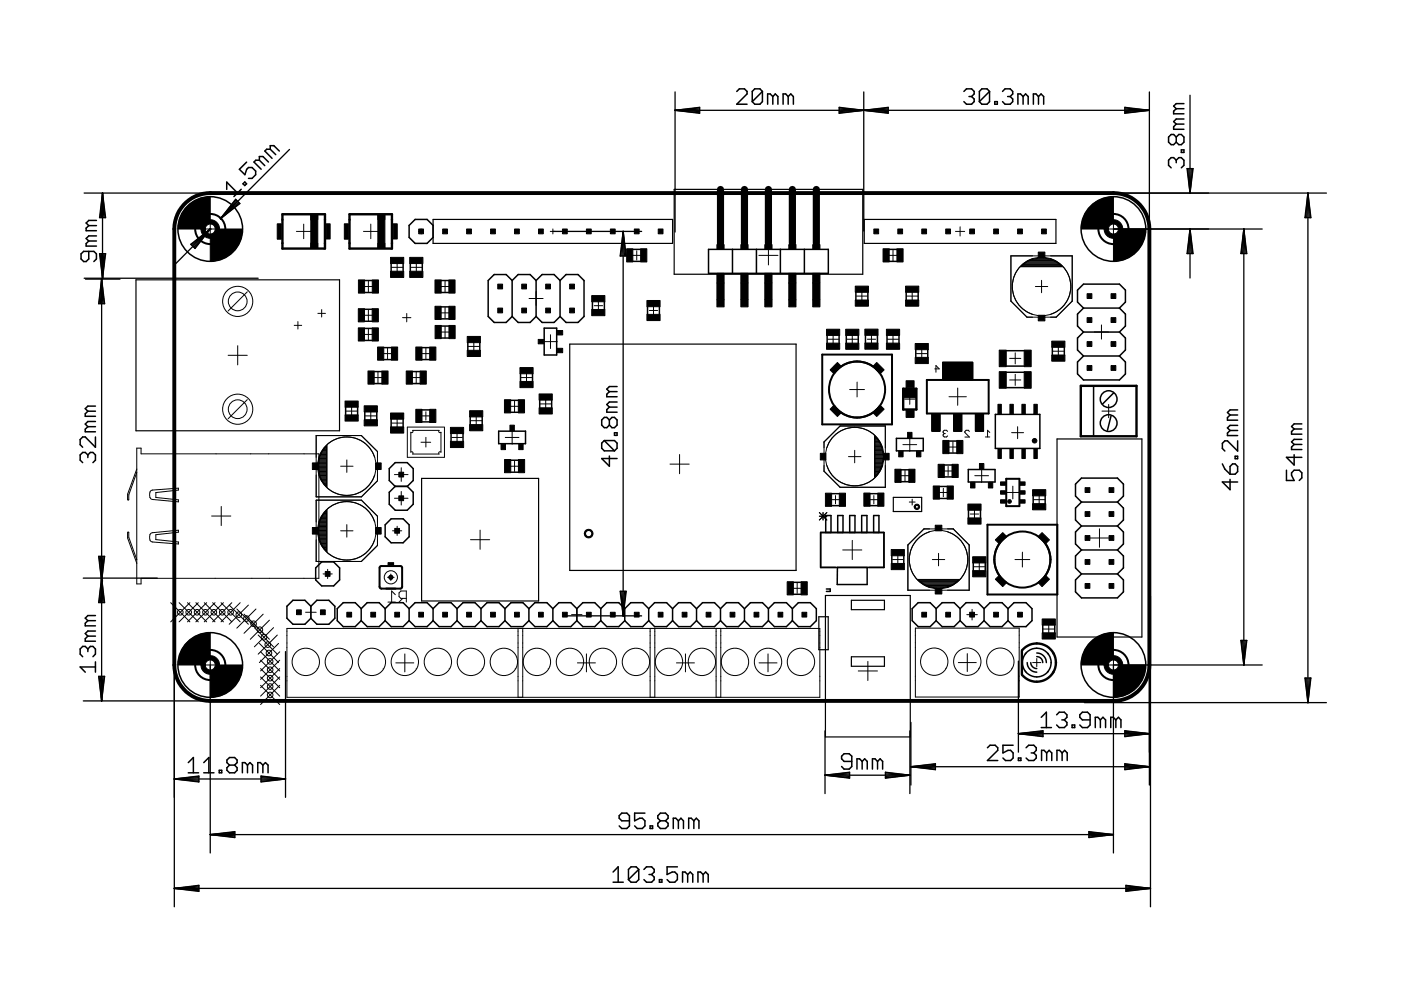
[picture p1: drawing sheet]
<svg xmlns="http://www.w3.org/2000/svg" width="297mm" height="210mm" viewBox="0 0 297 210" stroke-linecap="round" stroke-linejoin="round" font-family="sans-serif">
<g fill="none" stroke="#000" stroke-width=".21">
<path d="M42.9 48.6h3.3M44.6 46.9v3.3M62.8 49.1h3.1M64.4 47.5v3.1M77.1 49.1h3.1M78.1 59.6v2.3M78.6 47.5v3.1M83 56.7h2.4M84.2 55.5v2.4M87 56.7h2.5M88.3 55.5v2.4M88.7 49.1h1.1"/>
<path d="M89.3 48.5v1.1M94.4 59.5v2.5M116.7 49.1h1.1M117.2 48.5v1.1M134 54.1h2M135 53.2v1.9M160.9 54.1h4.1M162.9 52.1v4.1M188.2 54.1h2.3M189.3 53v2.3M202.6 49.1h1.9M203.6 48.1v1.9"/>
<path d="M214.3 54.3h13v9.5l-3.4 3.4h-6.2l-3.4-3.4zM216.3 56.6h8.9M216.5 56.5a6 6 0 0 1 8.6 0zM216.8 56.3h8.1M217 56.1h7.7M217.2 55.9h7.3M217.4 55.8h6.9M217.6 55.6h6.4M218 55.4h5.6M218.4 55.2h4.9M218.8 55.1h4.1M218.9 54.8a6.2 6.2 0 0 0-4.3 5.9 6.2 6.2 0 0 0 4.3 6"/>
<path d="M219.4 54.9h2.9M220.4 54.7h.9M220.8 59.4v2.7M222.7 54.8a6.2 6.2 0 0 1 4.3 5.9 6.2 6.2 0 0 1-4.3 6M234.4 48.6h3.3M236.1 46.9v3.3M48.4 75.3h4M50.4 73.3v4.1M52.4 61.9l-4 4M62.4 69h1.6M63.2 68.2v1.6M67.4 66.4h1.6"/>
<path d="M68.2 65.6v1.6M76.9 70.9h2.4M76.9 66.8h2.4M77 60.7h2.2M78.1 65.6v2.5M78.1 69.7v2.4M80.1 78.8v2.5M80.9 75h2.5M82.2 73.7v2.5M85.3 67.4h1.8M86.2 66.5v1.7M88.2 78.9v2.3"/>
<path d="M89.2 75h2.2M90.3 73.9v2.2M93.1 60.7h2.5M93.1 70.4h2.5M93.2 66.3h2.3M94.4 65.2v2.3M94.4 69.2v2.4M99.2 73.4h2.5M100.5 72.2v2.5M111.6 78.8v2.4M112.2 63.3h2.9M113.7 61.8v3"/>
<path d="M115.3 72.4h2.9M116.7 71v2.9M126 64.8h1.8M126.9 63.9v1.8M137.7 65.8h1.7M138.6 64.9v1.8M175.5 71.9h2.3M176.6 70.7v2.4M179.5 71.9h2.4M180.7 70.7v2.5M181.6 62.8h2.3M182.7 61.7v2.2"/>
<path d="M183.9 71.9h1.8M184.8 71v1.8M188.1 71.9h2.5M189.3 70.7v2.5M192.2 62.8h2.4M193.4 61.6v2.4M194.3 75h2.3M195.4 73.9v2.2M198.2 78.2h.9l-.7-.7v1.4M214.1 76h2.3M215.2 74.8v2.4M215.2 79.4v2.3"/>
<path d="M219.5 60.7h2.6M223.3 74.5h2.2M224.4 73.3v2.3M232 70.4h3M233.5 68.9v3M29 99.5l-1.9 5.3v1.2l.2-.1v-1l1.7-4.7M29 95h.9v1.2h37.7v26.4h-37.7v1.2h-.9zM52.4 84.7l-4 4.1M67 92.4h9.6l3.4 3.3v6.2l-3.4 3.4h-9.6zM67.4 98.8h1.8M67.5 98.9h1.7M67.5 99.1h1.7"/>
<path d="M67.5 98.6h1.7M67.5 98.4h1.7M67.5 99.3h1.7M67.5 98.3h1.7M67.5 99.5h1.7M67.5 98.1h1.7M67.6 99.6h1.6M67.6 99.8h1.6M67.6 97.9h1.6M67.6 97.7h1.6M67.6 96.9a6.2 6.2 0 0 1 5.9-4.3 6.2 6.2 0 0 1 5.9 4.3M67.6 100h1.6"/>
<path d="M67.6 97.6h1.6M67.7 97.4h1.5M67.7 97.2h1.5M67.7 97h1.5M67.8 96.9h1.4M67.8 96.7h1.4M67.9 96.5h1.3M68 96.4h1.2M68.1 96.2h1.1M68.2 96h1M68.3 95.9h.9M68.4 95.7h.8"/>
<path d="M68.5 95.5h.7M68.6 95.3h.6M68.7 95.2h.5M68.9 95h.3M69 94.8h.2M69.1 94.7h.1M69.3 94.4v8.9M72.2 98.8h2.6M73.3 87.2h2.5M73.5 97.5v2.7M74.5 85.9v2.5M77.4 88.2h2.4"/>
<path d="M78.6 87v2.4M78.9 80.1h2.5M83.1 89.7h2.2M84.2 88.6v2.2M85.1 99.2v2.9M86.4 90.6h7.8M86.4 90.6v6.4h7.8M87.1 91.7h.3l.1-.5h5.6l-.1 .4 .3 .1h.2v4.2l-.2-.1-.3 .1 .1 .4h-5.6v-.4h-.4zM87.1 80.1h2.3M89.3 93.8h2M89.4 88.2h1.8M90.3 87.3v1.8"/>
<path d="M90.3 92.7v2.1M94.2 90.6v6.3M95.8 92.8h2.2M96.9 91.6v2.3M99.7 89.2h2.5M101 88v2.4M107.1 92.8h2.9M107.9 86.1h2.4M108 98.8h2.2M108.6 91.3v2.9M109.1 84.9v2.5M109.1 97.7v2.3"/>
<path d="M110.4 80.1h2.4M114.5 85.6h2.4M115.7 84.4v2.4M142 98.4h4.1M144.1 96.4v4M174.7 93.7l3.4-3.4h9.6v13h-9.6l-3.4-3.4zM175.3 94.9a6.2 6.2 0 0 1 5.9-4.3 6.2 6.2 0 0 1 5.9 4.3M175.3 98.7a6.2 6.2 0 0 0 5.9 4.3 6.2 6.2 0 0 0 5.9-4.3M179.9 96.8h2.6M180.1 82.6h3.2M181.2 95.5v2.6M181.7 81v3.2"/>
<path d="M185.4 92.3v8.9M185.5 98.4h1.5M185.5 92.8h.2M185.5 93.8h1M185.5 94.3h1.2M185.5 96.2h1.7M185.5 100h.9M185.5 99.8h1M185.5 99.6h1M185.5 99.5h1.1M185.5 99.3h1.2M185.5 99.1h1.3"/>
<path d="M185.5 98.9h1.4M185.5 98.8h1.5M185.5 98.6h1.5M185.5 98.3h1.6M185.5 98.1h1.6M185.5 97.9h1.6M185.5 97.7h1.7M185.5 97.6h1.7M185.5 97.4h1.7M185.5 97.2h1.7M185.5 97h1.8M185.5 96.9h1.8"/>
<path d="M185.5 96.7h1.8M185.5 96.5h1.8M185.5 96.4h1.7M185.5 96h1.7M185.5 95.9h1.7M185.5 95.7h1.6M185.5 95.5h1.6M185.5 95.3h1.6M185.5 95.2h1.5M185.5 95h1.5M185.5 94.8h1.4M185.5 94.7h1.4"/>
<path d="M185.5 92.5a6.1 6.1 0 0 1 0 8.6zM185.5 94.5h1.3M185.5 94.1h1.1M185.5 94h1.1M185.5 93.6h.9M185.5 93.5h.8M185.5 93.3h.6M185.5 93.1h.5M185.5 92.9h.4M185.5 92.6h.1M191.4 94.3h3M191.8 84.6h2.2"/>
<path d="M191.9 99.8v2.2M192.9 83.5v2.2M192.9 92.8v2.9M200 99.9h2M200.2 91.9l-.2 .3v.2l.2 .2h.5l.2-.2M200.2 91.9h.2M200.9 91.5l-.2-.3h-.5l-.2 .3 .2 .4M200.9 94.8h2.3M201 98.9v1.9M201.2 84.1h3.7M202 93.7v2.2M203.1 82.3v3.6"/>
<path d="M205.5 91.5l-.2-.3h-.5l-.2 .3v.2l.9 1h-.9M208.1 99.4v2.9M208.9 92.6h.9M209.8 91.7l-.4-.5v1.4M214.1 80.6h2.3M214.5 91.7h2.5M215.8 90.5v2.5M233.6 87.2h2.9M235.1 85.7v2.9M29 118.7l-1.7-4.8v-1l-.2-.1v1.3l1.9 5.3M31.9 113.2l.4-.3 5.5-.5v.4l-4.8 .6v1l4.8 .5v.4l-5.8-.5a1.51 1.51 0 0 1-.1-1.6zM32 104l5.8-.5v.4l-4.8 .5v1.1l4.8 .5v.4l-5.5-.5a1.09 1.09 0 0 1-.3-1.9z"/>
<path d="M44.9 109.4h4M46.9 107.4v4M67 106h9.6l3.4 3.5v6.2l-3.4 3.3h-9.6zM67.4 112.5h1.8M67.5 112.6h1.7M67.5 112.8h1.7M67.5 112.3h1.7M67.5 112.1h1.7M67.5 113h1.7M67.5 112h1.7M67.5 113.2h1.7M67.5 111.8h1.7"/>
<path d="M67.6 113.3h1.6M67.6 113.5h1.6M67.6 111.6h1.6M67.6 111.4h1.6M67.6 114.4a6.2 6.2 0 0 0 5.9 4.3 6.2 6.2 0 0 0 5.9-4.3M67.6 110.7a6.2 6.2 0 0 1 5.9-4.3 6.2 6.2 0 0 1 5.9 4.3M67.6 100.7a6.2 6.2 0 0 0 5.9 4.3 6.2 6.2 0 0 0 5.9-4.3M67.6 113.7h1.6M67.6 111.3h1.6M67.6 113.9h1.6M67.6 100.1h1.6M67.7 114h1.5"/>
<path d="M67.7 111.1h1.5M67.7 100.3h1.5M67.7 110.9h1.5M67.7 114.2h1.5M67.7 110.8h1.5M67.7 100.5h1.5M67.7 100.6a6 6 0 0 1 1.5-6.1v8.6l-.9-1.1M67.7 114.4h1.5M67.7 100.6l.6 1.4M67.7 100.6h1.5M67.8 110.6h1.4M67.8 114.5h1.4"/>
<path d="M67.8 100.8h1.4M67.8 110.4h1.4M67.9 114.7h1.3M67.9 101h1.3M67.9 110.3h1.3M68 114.9h1.2M68 101.2h1.2M68 110.1h1.2M68 115.1h1.2M68 101.3h1.2M68.1 109.9h1.1M68.1 115.2h1.1"/>
<path d="M68.1 101.5h1.1M68.2 115.4h1M68.2 101.7h1M68.2 109.7h1M68.3 115.6h.9M68.3 101.9h.9M68.3 109.6h.9M68.3 115.7h.9M68.3 102h.9M68.4 109.4h.8M68.4 109.2l.8-1v8.6l-.9-1M68.4 109.2a6.1 6.1 0 0 0-.1 6.6"/>
<path d="M68.5 115.9h.7M68.5 109.2h.7M68.5 102.2h.7M68.6 116.1h.6M68.6 109.1h.6M68.6 102.4h.6M68.7 108.9h.5M68.7 116.2h.5M68.7 102.5h.5M68.9 108.7h.3M68.9 116.4h.3M68.9 102.7h.3"/>
<path d="M69 108.5h.2M69 116.6h.2M69 102.9h.2M69.1 108.4h.1M69.2 116.8h.1M69.2 103.1h.1M69.3 108.2v8.9M72.2 112.5h2.6M73.5 111.2v2.7M83.2 112.5h2M83.6 100.6h2.9M83.6 105.6h2.9"/>
<path d="M84.2 111.6v1.9M85.1 104.2v2.9M99.8 114.4h4M101.8 112.4v4.1M173.7 108.7l1.6 1.6M173.7 109.5h1.6M174.5 108.7v1.6M175.3 108.7l-1.6 1.6M176.3 105.9h1.7M177.1 105.1v1.7M178.7 116.6h4M180.7 114.6v4"/>
<path d="M184.4 105.9h1.8M185.3 105.1v1.7M185.5 101h.1M185.5 100.8h.2M185.5 100.6h.4M185.5 100.5h.5M185.5 100.3h.6M185.5 100.1h.8M189.2 118.6h2.3M190.4 117.5v2.3M190.8 100.9h2.2M192.5 115.5l3.4-3.4h6.2l3.4 3.4v9.6h-13z"/>
<path d="M192.8 106.4h1.2M193.4 105.8v1.3M197.1 112.8a6.2 6.2 0 0 0-4.3 5.8 6.2 6.2 0 0 0 4.3 5.9M197.7 118.6h2.6M199 117.3v2.7M199.1 104.4h1.8M200 103.5v1.8M200.9 112.8a6.2 6.2 0 0 1 4.3 5.8 6.2 6.2 0 0 1-4.3 5.9M205.7 109h1.8M206.6 108.1v1.8M206.7 100.9h2.9M207.6 119v2.3"/>
<path d="M213.4 104.4h2.7M214.7 103.1v2.7M215.2 118.6h3.1M216.8 117.1v3.1M219.1 105.9h2.5M220.3 104.7v2.5M231.1 114.1h4M233.1 112.1v3.9M36.2 127.8l4.1 4M38 127.8l4 4M39.8 127.8l4 4M40.3 127.8l-4.1 4"/>
<path d="M41.5 127.8l4.1 4M42 127.8l-4 4M43.3 127.8l4.1 4M43.8 127.8l-4 4M44.6 139.4v3.2M45.1 127.8l4 4M45.6 127.8l-4.1 4M46.9 127.8l4 4M47.4 127.8l-4.1 4M48.6 128.3l4.1 4.1M49.1 127.8l-4 4M50.2 129.1l4.1 4.1"/>
<path d="M50.9 127.8l-4 4M51.7 130.2l4.1 4.1M52.7 128.3l-4.1 4.1M53.1 131.5l4 4.1M53.9 133.1l4.1 4M54.3 129.1l-4.1 4.1M54.7 134.6l4.1 4.1M55 136.4l4.1 4.1M55.2 138.2l4.1 4.1M55.2 140l4.1 4M55.8 130.2l-4.1 4.1M57.1 131.5l-4 4.1"/>
<path d="M58 133.1l-4.1 4M58.8 134.6l-4.1 4.1M59.1 136.4l-4.1 4.1M59.3 138.2l-4.1 4.1M59.3 140l-4.1 4M60.8 133.2h113v14.6h-113zM64.8 129.8h2.2M65.9 128.7v2.2M68.5 121.7h1.9M69.5 120.7v2M82.2 122.4h1.4M82.3 127.7h1.5"/>
<path d="M82.9 121.7v1.4M83.8 126.1l-.8-.8v2.4M85.4 126.9l-.8 .8M85.8 138.6v3.9M86.1 126.9h-1.1l-.4-.4v-.8l.4-.4h1.1v2.4M109.8 133.2v14.6M110.8 133.2v14.6M121.2 130.3h2.2M122.3 129.2v2.2M124.3 138.6v3.9M137.8 133.2v14.6M138.8 133.2v14.6"/>
<path d="M145.3 138.6v3.9M151.8 133.2v14.6M152.8 133.2v14.6M162.8 138.6v3.9M167.9 124.7h2.2M169 123.7v2.1M194.1 133.2h22v14.6h-22zM194.6 122.9h8.9M194.7 122.9h8.6a6 6 0 0 1-8.6 0zM194.9 123.1h8.2M195.1 123.3h7.8M195.3 123.4h7.4"/>
<path d="M195.5 123.6h7M195.8 123.8h6.4M196.1 124h5.8M196.5 124.1h5M196.8 124.3h4.3M197.3 124.5h3.3M198.4 124.7h1.1M205 130.3h2.2M205.1 138.6v3.8M206.1 129.2v2.2M206.5 120.2h2.2M219.8 139.6v1.8"/>
<path d="M221.1 133.4h2.5M222.4 132.1v2.5M236.1 139.4v3.2M42.9 141h3.3M55.2 141.8l4.1 4M55.2 143.5l4.1 4.1M55.2 145.3l4.1 4.1M59.3 141.8l-4.1 4M59.3 143.5l-4.1 4.1M59.3 145.3l-4.1 4.1M67.2 141.8h.1M74.2 141.8h.1"/>
<path d="M81.2 141.8h.1M83.9 140.5h3.8M88.2 141.8h.1M95.2 141.8h.1M102.2 141.8h.1M109.2 141.8h.1M116.2 141.8h.1M122.4 140.5h3.8M123.2 141.8h.1M130.2 141.8h.1M137.2 141.8h.1M143.4 140.5h3.8"/>
<path d="M144.2 141.8h.1M151.2 141.8h.1M158.2 141.8h.1M160.9 140.5h3.8M165.2 141.8h.1M172.2 141.8h.1M182 142.3h4M184 140.2v4.1M200.5 141.7h.1M203.2 140.5h3.8M207.5 141.7h.1M214.5 141.7h.1"/>
<path d="M218.9 140.5h1.8M234.4 141h3.3"/>
<circle cx="50.4" cy="63.9" r="3.2"/>
<circle cx="50.4" cy="63.9" r="1.99"/>
<circle cx="220.8" cy="60.7" r="6.2"/>
<circle cx="50.4" cy="86.8" r="3.2"/>
<circle cx="50.4" cy="86.8" r="1.99"/>
<circle cx="73.5" cy="98.8" r="6.2"/>
<circle cx="181.2" cy="96.8" r="6.2"/>
<circle cx="73.5" cy="112.5" r="6.2"/>
<circle cx="199" cy="118.6" r="6.2"/>
<circle cx="38.2" cy="129.8" r=".59"/>
<circle cx="40" cy="129.8" r=".59"/>
<circle cx="41.8" cy="129.8" r=".59"/>
<circle cx="43.6" cy="129.8" r=".59"/>
<circle cx="45.3" cy="129.8" r=".59"/>
<circle cx="47.1" cy="129.8" r=".59"/>
<circle cx="48.9" cy="129.8" r=".59"/>
<circle cx="50.6" cy="130.3" r=".59"/>
<circle cx="52.2" cy="131.1" r=".59"/>
<circle cx="53.8" cy="132.2" r=".59"/>
<circle cx="55.1" cy="133.5" r=".59"/>
<circle cx="56" cy="135.1" r=".59"/>
<circle cx="56.8" cy="136.7" r=".59"/>
<circle cx="57" cy="138.5" r=".59"/>
<circle cx="82.9" cy="122.4" r="1.4"/>
<circle cx="57.3" cy="147.3" r=".59"/>
<circle cx="57.3" cy="140.2" r=".59"/>
<circle cx="57.3" cy="143.8" r=".59"/>
<circle cx="57.3" cy="145.6" r=".59"/>
<circle cx="57.3" cy="142" r=".59"/>
<circle cx="64.8" cy="140.3" r="2.9"/>
<circle cx="71.8" cy="140.3" r="2.9"/>
<circle cx="78.8" cy="140.3" r="2.9"/>
<circle cx="85.8" cy="140.3" r="2.9"/>
<circle cx="92.8" cy="140.3" r="2.9"/>
<circle cx="99.8" cy="140.3" r="2.9"/>
<circle cx="106.8" cy="140.3" r="2.9"/>
<circle cx="113.8" cy="140.3" r="2.9"/>
<circle cx="120.8" cy="140.3" r="2.9"/>
<circle cx="127.8" cy="140.3" r="2.9"/>
<circle cx="134.8" cy="140.3" r="2.9"/>
<circle cx="141.8" cy="140.3" r="2.9"/>
<circle cx="148.8" cy="140.3" r="2.9"/>
<circle cx="155.8" cy="140.3" r="2.9"/>
<circle cx="162.8" cy="140.3" r="2.9"/>
<circle cx="169.8" cy="140.3" r="2.9"/>
<circle cx="198.1" cy="140.3" r="2.9"/>
<circle cx="205.1" cy="140.3" r="2.9"/>
<circle cx="212.1" cy="140.3" r="2.9"/>
</g>
<g fill="none" stroke="#000" stroke-width=".42">
<path d="M174.3 75.2h14.8v14.8h-14.8zM176.9 79.1a6 6 0 0 1 9.6 0M176.9 86.1a5.9 5.9 0 0 0 9.6 0M196.5 80.6h13.1v7.1h-13.1zM209.4 111.3h14.8v14.7h-14.8zM213.3 113.9a5.9 5.9 0 0 0 0 9.5M213.3 101.5h2.8v5.8h-2.8zM220.3 113.9a5.9 5.9 0 0 1 0 9.5M80.6 120.1h4.6v4.6h-4.6z"/>
<circle cx="44.6" cy="48.6" r="3.2"/>
<circle cx="236.1" cy="48.6" r="3.2"/>
<circle cx="181.7" cy="82.6" r="5.9"/>
<circle cx="216.8" cy="118.6" r="5.9"/>
<circle cx="44.6" cy="141" r="3.2"/>
<circle cx="236.1" cy="141" r="3.2"/>
</g>
<g fill="#000" stroke="#000" stroke-width=".21">
<path d="M58.8 47.5h.8v3.2h-.8zM65.9 45.6h1.5v7h-1.5zM65.9 45.6h1.5v1h-1.5zM65.9 51.6h1.5v1h-1.5zM69.2 47.5h.8v3.2h-.8zM73 47.5h.9v3.2h-.9zM76 59.4h1.3v2.7h-1.3zM78.9 59.4h1.3v2.7h-1.3zM80.1 45.6h1.5v7h-1.5zM80.1 45.6h1.5v1h-1.5zM80.1 51.6h1.5v1h-1.5zM82.8 54.6h2.8v1.3h-2.8z"/>
<path d="M82.8 57.5h2.8v1.3h-2.8zM83.4 47.5h.8v3.2h-.8zM86.9 54.6h2.8v1.3h-2.8zM86.9 57.5h2.8v1.3h-2.8zM88.8 48.6h1v1h-1zM92.2 59.4h1.3v2.7h-1.3zM93.9 48.6h1v1h-1zM95.2 59.4h1.3v2.7h-1.3zM98.9 48.6h1v1h-1zM104 48.6h1v1h-1zM109.1 48.6h1v1h-1zM114.2 48.6h1v1h-1z"/>
<path d="M119.3 48.6h1v1h-1zM124.3 48.6h1v1h-1zM129.4 48.6h1v1h-1zM132.9 52.7h1.3v2.8h-1.3zM134.5 48.6h1v1h-1zM135.8 52.7h1.3v2.8h-1.3zM139.6 48.6h1v1h-1zM152 60h1.5v3.5h-1.5zM152 51.9h1.5v1h-1.5zM152 58h1.5v2h-1.5zM157.1 60h1.5v3.5h-1.5zM157.1 51.9h1.5v1h-1.5z"/>
<path d="M157.1 58h1.5v2h-1.5zM162.2 60h1.5v3.5h-1.5zM162.2 51.9h1.5v1h-1.5zM162.2 58h1.5v2h-1.5zM167.2 60h1.6v3.5h-1.6zM167.2 51.9h1.6v1h-1.6zM167.2 58h1.6v2h-1.6zM172.3 60h1.5v3.5h-1.5zM172.3 51.9h1.5v1h-1.5zM172.3 58h1.5v2h-1.5zM185.3 48.6h1v1h-1zM187.2 52.7h1.3v2.8h-1.3z"/>
<path d="M190.2 52.7h1.3v2.8h-1.3zM190.4 48.6h1v1h-1zM195.4 48.6h1v1h-1zM200.5 48.6h1v1h-1zM205.6 48.6h1v1h-1zM210.7 48.6h1v1h-1zM215.8 48.6h1v1h-1zM220.1 53.4h1.4v1.2h-1.4zM220.8 48.6h1v1h-1zM76 69.5h1.3v2.8h-1.3zM76 65.4h1.3v2.8h-1.3zM78 78.7h1.3v2.7h-1.3z"/>
<path d="M78.9 69.5h1.3v2.8h-1.3zM78.9 65.4h1.3v2.8h-1.3zM80.1 73.6h1.3v2.8h-1.3zM81 78.7h1.3v2.7h-1.3zM83 73.6h1.3v2.8h-1.3zM86.1 78.7h1.3v2.7h-1.3zM88.2 73.6h1.3v2.8h-1.3zM89.1 78.7h1.3v2.7h-1.3zM91.1 73.6h1.3v2.8h-1.3zM92.2 64.9h1.3v2.8h-1.3zM92.2 69h1.4v2.8h-1.4zM95.2 64.9h1.3v2.8h-1.3z"/>
<path d="M95.2 69h1.3v2.8h-1.3zM99.1 71.3h2.8v1.3h-2.8zM99.1 74.3h2.8v1.3h-2.8zM105.5 60.2h1.1v1.1h-1.1zM105.5 65.3h1.1v1h-1.1zM110.2 77.9h2.8v1.3h-2.8zM110.6 65.3h1v1h-1zM110.6 60.2h1v1.1h-1zM114.1 72h1.2v.9h-1.2zM115.7 65.3h1v1h-1zM115.7 60.2h1v1.1h-1zM118.1 73.9h1.2v.9h-1.2z"/>
<path d="M118.1 70.1h1.2v.9h-1.2zM120.8 65.3h1v1h-1zM120.8 60.2h1v1.1h-1zM125.5 65.6h2.7v1.3h-2.7zM125.5 62.7h2.7v1.3h-2.7zM137.2 63.7h2.8v1.3h-2.8zM137.2 66.7h2.8v1.3h-2.8zM152 63.5h1.5v1.6h-1.5zM157.1 63.5h1.5v1.6h-1.5zM162.2 63.5h1.5v1.6h-1.5zM167.2 63.5h1.6v1.6h-1.6zM172.3 63.5h1.5v1.6h-1.5z"/>
<path d="M175.2 69.8h2.8v1.3h-2.8zM175.2 72.7h2.8v1.4h-2.8zM177.5 76.9l.9 .8-1.6 1.5-.8-.8zM179.3 69.8h2.8v1.3h-2.8zM179.3 72.7h2.8v1.4h-2.8zM181.3 60.7h2.8v1.3h-2.8zM181.3 63.6h2.8v1.3h-2.8zM183.4 72.7h2.8v1.3h-2.8zM183.4 69.8h2.8v1.3h-2.8zM185.9 76.9l1.6 1.5-.9 .8-1.5-1.5zM187.9 69.8h2.8v1.3h-2.8zM187.9 72.7h2.8v1.4h-2.8z"/>
<path d="M192 60.7h2.8v1.3h-2.8zM192 63.6h2.8v1.3h-2.8zM194 75.8h2.8v1.3h-2.8zM194 72.8h2.8v1.3h-2.8zM199.9 76.8h6.3v3.7h-6.3zM211.9 78.8h1.4v3.5h-1.4zM211.9 74.2h1.4v3.5h-1.4zM217.1 78.8h1.5v3.5h-1.5zM217.1 74.2h1.5v3.5h-1.5zM220.1 66.8h1.4v1.2h-1.4zM223 75.3h2.8v1.3h-2.8zM223 72.3h2.8v1.3h-2.8z"/>
<path d="M230.5 62.3h1v1h-1zM230.5 67.4h1v1h-1zM230.5 72.4h1v1h-1zM230.5 77.5h1v1h-1zM235.6 62.3h1v1h-1zM235.6 67.4h1v1h-1zM235.6 72.4h1v1h-1zM235.6 77.5h1v1h-1zM66.2 98.1h1.2v1.4h-1.2zM73.2 88h2.7v1.3h-2.7zM73.2 85h2.7v1.3h-2.7zM77.2 89h2.8v1.3h-2.8z"/>
<path d="M77.2 86h2.8v1.4h-2.8zM79.6 98.1h1.2v1.4h-1.2zM82.8 90.5h2.8v1.3h-2.8zM82.8 87.6h2.8v1.3h-2.8zM88.2 86.8h1.3v2.8h-1.3zM91.1 86.8h1.3v2.8h-1.3zM95.5 90.6h2.8v1.3h-2.8zM95.5 93.6h2.8v1.3h-2.8zM99.6 87.1h2.8v1.3h-2.8zM99.6 90h2.8v1.3h-2.8zM106.2 94.1h1v1.2h-1zM107 84.8h1.3v2.7h-1.3z"/>
<path d="M107 97.4h1.3v2.8h-1.3zM108.1 90.1h1v1.2h-1zM109.9 84.8h1.3v2.7h-1.3zM109.9 97.4h1.3v2.8h-1.3zM110 94.1h.9v1.2h-.9zM110.2 80.9h2.8v1.3h-2.8zM114.3 83.5h2.8v1.3h-2.8zM114.3 86.5h2.8v1.3h-2.8zM173.9 96.1h1.2v1.4h-1.2zM176.8 85.9l1.6 1.6-.9 .8-1.5-1.5zM187.3 96.1h1.2v1.4h-1.2zM186.6 85.9l.9 .9-1.6 1.5-.8-.8z"/>
<path d="M189.7 99.5h1.4v2.8h-1.4zM190.5 95.7h1v1.2h-1zM191.5 82.5h2.7v1.8h-2.7zM192.1 80.7h1.7v1.5h-1.7zM192.1 87h1.7v1.5h-1.7zM192.4 91.7h1v1.2h-1zM192.7 99.5h1.3v2.8h-1.3zM194.3 95.7h.9v1.2h-.9zM197.6 87.7h1.7v3.7h-1.7zM198.9 98.4h1.3v2.8h-1.3zM199.9 93.4h1.3v2.8h-1.3zM201.8 98.4h1.4v2.8h-1.4z"/>
<path d="M202.2 87.7h1.7v3.7h-1.7zM202.8 93.4h1.4v2.8h-1.4zM206.8 87.7h1.7v3.7h-1.7zM207.7 98.3h.9v1.2h-.9zM211.6 95.2h.7v2h-.7zM211.6 85.7h.7v2.1h-.7zM214.1 95.2h.7v2h-.7zM214.1 85.7h.7v2.1h-.7zM216.7 95.2h.7v2h-.7zM216.7 85.7h.7v2.1h-.7zM219.2 95.2h.7v2h-.7zM219.2 85.7h.7v2.1h-.7z"/>
<path d="M66.2 111.8h1.2v1.4h-1.2zM79.6 111.8h1.2v1.4h-1.2zM82.3 119.3h1.2v.5h-1.2zM83.7 112h1v1.1h-1zM84.6 100.1h1v1h-1zM84.6 105.1h1v1.1h-1zM175 104.6h1.3v2.8h-1.3zM177.9 104.6h1.4v2.8h-1.4zM183.2 104.5h1.3v2.8h-1.3zM186.1 104.5h1.3v2.8h-1.3zM189 116.5h2.7v1.3h-2.7zM189 119.5h2.7v1.3h-2.7z"/>
<path d="M197.9 103h1.3v2.8h-1.3zM198.3 111.4h1.4v1.1h-1.4zM200.8 103h1.3v2.8h-1.3zM205.2 106.9h2.8v1.3h-2.8zM205.2 109.8h2.8v1.3h-2.8zM205.8 102.3h.9v1.2h-.9zM206.2 118h2.8v1.4h-2.8zM209.5 102.3h1v1.2h-1zM211 114.5l1.6-1.6 .8 .8-1.5 1.6zM212.1 106h1.1v.7h-1.1zM212.1 104.1h1.1v.7h-1.1zM212.1 102.2h1.1v.7h-1.1z"/>
<path d="M216.3 102.2h1v.7h-1zM216.3 104.1h1v.7h-1zM216.3 106h1v.7h-1zM218.9 103.8h2.8v1.3h-2.8zM218.9 106.8h2.8v1.3h-2.8zM220.9 112.9l1.6 1.6-.8 .8-1.6-1.6zM230.1 118.6h1v1.1h-1zM230.1 113.6h1v1h-1zM230.1 108.5h1v1h-1zM230.1 103.4h1v1h-1zM235.1 118.6h1.1v1.1h-1.1zM235.1 113.6h1.1v1h-1.1z"/>
<path d="M235.1 108.5h1.1v1h-1.1zM235.1 103.4h1.1v1h-1.1zM62.9 129.3h1v1h-1zM67.9 129.3h1.1v1h-1.1zM69 121.2h1v1h-1zM73.5 129.8h1v1h-1zM78.6 129.8h1v1h-1zM83.7 129.8h1v1h-1zM88.8 129.8h1v1h-1zM93.9 129.8h1v1h-1zM98.9 129.8h1v1h-1zM104 129.8h1v1h-1z"/>
<path d="M109.1 129.8h1v1h-1zM114.2 129.8h1v1h-1zM119.3 129.8h1v1h-1zM124.3 129.8h1v1h-1zM129.4 129.8h1v1h-1zM134.5 129.8h1v1h-1zM139.6 129.8h1v1h-1zM144.6 129.8h1v1h-1zM149.7 129.8h1v1h-1zM154.8 129.8h1v1h-1zM159.9 129.8h1v1h-1zM165 129.8h1v1h-1z"/>
<path d="M166.9 123.3h1.3v2.8h-1.3zM169.8 123.3h1.4v2.8h-1.4zM170 129.8h1v1h-1zM195.4 129.8h1v1h-1zM198.3 124.8h1.4v1.1h-1.4zM200.5 129.8h1v1h-1zM205.6 129.8h1v1h-1zM206.2 121h2.8v1.3h-2.8zM210.7 129.8h1v1h-1zM211 122.8l.9-.8 1.5 1.5-.8 .9zM215.8 129.8h1v1h-1zM221 134.2h2.8v1.3h-2.8z"/>
<path d="M221 131.2h2.8v1.3h-2.8zM220.1 123.5l1.6-1.5 .8 .8-1.6 1.6zM230.1 123.7h1v1h-1zM235.1 123.7h1.1v1h-1.1z"/>
</g>
<g fill="#000" stroke="#000" stroke-width=".21">
<path d="M43.1 47.3a1.98 1.98 0 0 1 3.1 .1 1.98 1.98 0 0 1-1 3 1.98 1.98 0 0 1-2.6-1.8h.9a1.07 1.07 0 0 1 1.6-.9 1.07 1.07 0 0 1 .1 1.7 1.07 1.07 0 0 1-1.7-.6v-.2h-.9l.2-.9z" fill-rule="evenodd"/>
<path d="M44.6 50.4a1.81 1.81 0 0 0 1.8-1.8h5a6.8 6.8 0 0 1-6.8 6.8z" fill-rule="evenodd"/>
<path d="M39.8 43.7a6.9 6.9 0 0 1 4.8-1.9v4.9a1.81 1.81 0 0 0-1.8 1.9h-5a6.7 6.7 0 0 1 2-4.9z" fill-rule="evenodd"/>
<path d="M234.5 47.3a1.98 1.98 0 0 1 3.2 .2 1.98 1.98 0 0 1-1.1 3 1.98 1.98 0 0 1-2.5-1.9h.9a1.07 1.07 0 0 1 1.5-1.1 1.07 1.07 0 0 1 .3 1.8 1.07 1.07 0 0 1-1.8-.5v-.2h-.9l.2-.9z" fill-rule="evenodd"/>
<path d="M236.1 50.4a1.81 1.81 0 0 0 1.8-1.8h5a6.8 6.8 0 0 1-6.8 6.8z" fill-rule="evenodd"/>
<path d="M231.2 43.7a6.8 6.8 0 0 1 4.9-1.9v4.9a1.84 1.84 0 0 0-1.9 1.9h-4.9a6.8 6.8 0 0 1 1.9-4.9z" fill-rule="evenodd"/>
<path d="M218.9 93.2a.5 .5 0 0 1 .8-.1 .5 .5 0 0 1-.2 .8 .5 .5 0 0 1-.6-.4l.5-.1v.1h-.5z" fill-rule="evenodd"/>
<path d="M124.1 112.6a.92 .92 0 0 1 1.4 0 .92 .92 0 0 1-.4 1.4 .92 .92 0 0 1-1.2-.9h.2a.66 .66 0 0 1 .9-.6 .66 .66 0 0 1 .3 1.1 .66 .66 0 0 1-1.1-.3l-.1-.2h-.2z" fill-rule="evenodd"/>
<path d="M194 107a.58 .58 0 0 1 .9 .2 .58 .58 0 0 1-.4 .8 .58 .58 0 0 1-.7-.5h.3a.32 .32 0 0 1 .4-.4 .32 .32 0 0 1 .1 .5 .32 .32 0 0 1-.5 0l-.3-.1z" fill-rule="evenodd"/>
<path d="M39.8 136.2a6.7 6.7 0 0 1 4.8-2v5a1.81 1.81 0 0 0-1.8 1.8h-5a6.7 6.7 0 0 1 2-4.8z" fill-rule="evenodd"/>
<path d="M82.6 122a.45 .45 0 0 1 .7 .2 .45 .45 0 0 1-.3 .6 .45 .45 0 0 1-.6-.4h.2a.25 .25 0 0 1 .3-.3 .25 .25 0 0 1 .2 .4 .25 .25 0 0 1-.4 0l-.3-.1z" fill-rule="evenodd"/>
<path d="M231.2 136.2a6.6 6.6 0 0 1 4.9-2v5a1.84 1.84 0 0 0-1.9 1.8h-4.9a6.8 6.8 0 0 1 1.9-4.8z" fill-rule="evenodd"/>
<path d="M43.1 139.7a1.98 1.98 0 0 1 3.1 .2 1.98 1.98 0 0 1-1 3 1.98 1.98 0 0 1-2.6-1.9h.9a1.07 1.07 0 0 1 1.6-.9 1.07 1.07 0 0 1 .1 1.8 1.07 1.07 0 0 1-1.7-.7v-.2h-.9l.2-.9z" fill-rule="evenodd"/>
<path d="M44.6 142.8a1.81 1.81 0 0 0 1.8-1.8h5a6.8 6.8 0 0 1-6.8 6.8z" fill-rule="evenodd"/>
<path d="M234.5 139.7a1.98 1.98 0 0 1 3.2 .2 1.98 1.98 0 0 1-1.1 3 1.98 1.98 0 0 1-2.5-1.9h.9a1.07 1.07 0 0 1 1.5-1 1.07 1.07 0 0 1 .3 1.7 1.07 1.07 0 0 1-1.8-.5v-.2h-.9l.2-.9z" fill-rule="evenodd"/>
<path d="M236.1 142.8a1.81 1.81 0 0 0 1.8-1.8h5a6.8 6.8 0 0 1-6.8 6.8z" fill-rule="evenodd"/>
<circle cx="214" cy="106.3" r=".4"/>
</g>
<g fill="none" stroke="#000" stroke-width=".32">
<path d="M156.2 19.4l.6-.6h1l.6 .6v.5l-2.2 2.2h2.2M161.6 19.4v2.1l-.5 .6h-1.1l-.5-.6M161.6 19.4l-.5-.6h-1.1l-.5 .6v2.1M161.6 19.4l-2.1 2.1M204.4 19.4l.5-.6h1.1l.5 .6v.5l-.5 .6M209.8 19.4v2.1l-.5 .6h-1.1l-.6-.6M209.8 19.4l-.5-.6h-1.1l-.6 .6v2.1M209.8 19.4l-2.2 2.1M212.6 19.4l.5-.6h1.1l.5 .6v.5l-.5 .6M51.9 38.6l.4 .4-.4 .3-.4-.3zM52.3 34.4l-1.5 1.5 1.1 1.1 .4-1.1 .4-.4h.7l.8 .8v.7l-.8 .8h-.7M55 34l1.1 1.1"/>
<path d="M55 34h-.8l-.4 .4 1.6 1.5M55 34v-.8h.8l1.1 1.2M57.3 31.6h-.8l-.3 .4 1.5 1.6M57.3 31.6l1.2 1.2M57.3 31.6v-.7h.8l1.1 1.1M163.9 20.5l-.6-.6h-.5v2.2M163.9 20.5v1.6M163.9 20.5l.5-.6 .5 .6v1.6M167.1 20.5l-.5-.6h-.6v2.2M167.1 20.5v1.6M167.1 20.5l.6-.6 .5 .6v1.6M205.4 20.5h.6"/>
<path d="M206 20.5l.5 .5v.5l-.5 .6h-1.1l-.5-.6M210.9 21.5h.6v.6h-.6zM213.6 20.5h.6M214.2 20.5l.5 .5v.5l-.5 .6h-1.1l-.5-.6M216.9 20.5l-.5-.6h-.6v2.2M216.9 20.5v1.6M216.9 20.5l.5-.6 .6 .6v1.6M220.2 20.5l-.6-.6h-.5v2.2M220.2 20.5v1.6M220.2 20.5l.5-.6 .6 .6v1.6M249.4 34l-.6-.6h-.5l-.5 .6v1.1l.5 .5M249.4 29.1l-.6-.6h-.5l-.5 .6v1l.5 .6h.5l.6-.6"/>
<path d="M249.4 34l.5-.6h.6l.5 .6v1.1l-.5 .5M249.4 29.1v1M249.4 34v.5M249.4 29.1l.5-.6h.6l.5 .6v1l-.5 .6h-.6l-.5-.6M249.4 26.3l-.6 .6v.5h2.2M249.4 23.1l-.6 .5v.5h2.2M249.4 26.3h1.6M249.4 23.1h1.6M250.5 31.8h.5v.5h-.5zM251 25.2h-1.6l-.6 .6 .6 .5M251 22h-1.6l-.6 .5 .6 .6M18.8 53.3v1.6l-.5 .6h-.6l-.5-.6v-1.1l.5-.5h2.2l.5 .5v1.1l-.5 .6"/>
<path d="M18.8 51.1l-.5 .5v.6h2.1M18.8 47.8l-.5 .6v.5h2.1M18.8 51.1h1.6M18.8 47.8h1.6M20.4 50h-1.6l-.5 .6 .5 .5M20.4 46.7h-1.6l-.5 .6 .5 .5M48.1 40.2v-1.6l2.3 2.3M51.1 40.1l-1.5 1.6M77.3 59.5h1.6M82.9 55.9v1.6M85.5 55.9v1.6M87 55.9v1.6"/>
<path d="M88 46.5h2.6l1.2 1.3v2.5l-1.2 1.3h-2.6l-1.3-1.3v-2.5zM89.5 55.9v1.6M93.5 59.5h1.7M108.6 59.5l-1.3-1.3h-2.5l-1.3 1.3v7.6l1.3 1.3h2.5l1.3-1.3M108.6 59.5l1.3-1.3h2.5l1.3 1.3M108.6 59.5v7.6M113.7 59.5l1.2-1.3h2.6l1.2 1.3M113.7 59.5v7.6M118.7 59.5l1.3-1.3h2.6l1.2 1.3v7.6l-1.2 1.3h-2.6l-1.3-1.3M118.7 59.5v7.6M134.2 52.9h1.6M134.2 55.4h1.6"/>
<path d="M150.2 52.9h25.4v5.1h-25.4zM155.3 52.9v5.1M160.4 52.9v5.1M165.5 52.9v5.1M170.5 52.9v5.1M188.5 52.9h1.7M188.5 55.4h1.7M77.3 62h1.6M77.3 72.2h1.6M77.3 69.6h1.6M77.3 68.1h1.6M77.3 65.6h1.6"/>
<path d="M79.3 78.8h1.7M81.3 76.2h1.7M81.3 73.7h1.7M87.4 78.8h1.7M89.5 76.2h1.6M89.5 73.7h1.6M93.5 62h1.7M93.5 69.1h1.7M93.5 71.7h1.7M93.5 67.6h1.7M93.5 65.1h1.7M99.2 72.6v1.7"/>
<path d="M101.7 72.6v1.7M108.6 67.1l1.3 1.3h2.5l1.3-1.3M110.4 79.2v1.7M112.9 79.2v1.7M113.7 67.1l1.2 1.3h2.6l1.2-1.3M115.4 69.6h2.6v5.7h-2.6zM125.6 64v1.6M128.1 64v1.6M137.3 65v1.7M139.8 65v1.7M175.4 71.1v1.6M177.9 71.1v1.6"/>
<path d="M179.4 71.1v1.6M181.5 62v1.6M182 71.1v1.6M183.5 71.1v1.6M184 62v1.6M186 71.1v1.6M188.1 71.1v1.6M190.6 71.1v1.6M192.1 62v1.6M194.2 74.1v1.7M194.7 62v1.6M196.7 74.1v1.7"/>
<path d="M213.3 78.9h3.8M213.3 77.6h3.9M213.3 74.4h3.9M223.1 73.6v1.7M225.7 73.6v1.7M229.7 65.3l-1.2-1.2v-2.6l1.2-1.3h7.6l1.3 1.3v2.6l-1.3 1.2M229.7 65.3l-1.2 1.3v2.5l1.2 1.3M229.7 70.4l-1.2 1.3v2.5l1.2 1.3M229.7 75.5l-1.2 1.3v2.5l1.2 1.3h7.6l1.3-1.3v-2.5l-1.3-1.3M229.7 65.3h7.6M229.7 70.4h7.6M229.7 75.5h7.6"/>
<path d="M237.3 65.3l1.3 1.3v2.5l-1.3 1.3M237.3 70.4l1.3 1.3v2.5l-1.3 1.3M18.6 96.5l.6-.6h.5l.5 .6v1.1l-.5 .5M18.6 96.5l-.5-.6h-.6l-.5 .6v1.1l.5 .5M18.6 96.5v.5M18.6 87.2l-.5 .5v.6h2.1M18.6 90.5l-.5 .5v.5h2.1M18.6 90.5h1.6M18.6 87.2h1.6M20.2 92.6v2.2l-2.1-2.2h-.6l-.5 .6v1.1l.5 .5M20.2 89.4h-1.6l-.5 .5 .5 .6M20.2 86.1h-1.6l-.5 .5 .5 .6"/>
<path d="M73.3 86.3v1.7M75.8 86.3v1.7M77.3 87.4v1.6M79.3 81.3h1.7M79.9 87.4v1.6M82.5 99.4l1.3-1.3h2.5l1.3 1.3v2.5l-1.3 1.2h-2.5l-1.3-1.2zM82.9 88.9v1.6M85.5 88.9v1.6M87.4 81.3h1.7M89.5 89.5h1.6M89.5 86.9h1.6M95.6 91.9v1.7"/>
<path d="M98.2 91.9v1.7M99.7 88.4v1.6M102.2 88.4v1.6M105.7 91.4h5.7v2.7h-5.7zM108.3 87.4h1.6M108.3 84.9h1.6M108.3 97.6h1.6M114.4 84.8v1.6M117 84.8v1.6M128.1 93.4l-.5 .6v1l.5 .6h2.2M128.1 93.4h2.2l.5 .6v1l-.5 .6M128.1 93.4l2.2 2.2"/>
<path d="M129.2 86.3l-.5 .5v.6h2.1M129.2 96.7v2.1l-1.6-1.6h3.2M129.2 89v1.1M129.2 89l-.5-.5h-.6l-.5 .5v1.1l.5 .6h.6l.5-.6M129.2 89l.6-.5h.5l.5 .5v1.1l-.5 .6h-.5l-.6-.6M129.2 83l-.5 .6v.5h2.1M129.2 86.3h1.6M129.2 83h1.6M130.3 91.8h.5v.5h-.5zM130.8 85.2h-1.6l-.5 .6 .5 .5M130.8 82h-1.6l-.5 .5 .5 .5M190.1 92.9h5.6v2.7h-5.6z"/>
<path d="M191.1 99.6h1.6M200.2 98.6h1.6M201.2 96.1h1.7M201.2 93.5h1.7M205.3 99.5h5.7v2.7h-5.7zM211 87.9h9.5v7.2h-9.5zM213.3 82.2h3.8M231.9 82v10.3M235.6 88.2l-.8 3M236.1 83.4l-2.3 2.2M259.2 98.4l.5 1.1 1.1 1M260.8 91.3l-.6 .5v.6h2.2"/>
<path d="M260.8 88l-.6 .5v.6h2.2M260.8 91.3h1.6M260.8 88h1.6M261.3 98.4h.6l.5 .5v1.1l-.5 .5h-1.1v-1.6zM261.9 96.7h.5v.6h-.5zM262.4 86.9h-1.6l-.6 .6 .6 .5M262.4 93.5v2.1l-2.2-2.1h-.5l-.5 .5v1.1l.5 .5M262.4 90.2h-1.6l-.6 .5 .6 .6M272.8 99.7v2.2h1.6l-.6-1.1v-.6l.6-.5h1.1l.5 .5v1.1l-.5 .6M274.4 91l-.6 .5v.6h2.2M274.4 94.2l-.6 .6v.5h2.2M274.4 96.4v2.2l-1.6-1.6h3.2"/>
<path d="M274.4 94.2h1.6M274.4 91h1.6M276 93.2h-1.6l-.6 .5 .6 .5M276 89.9h-1.6l-.6 .5 .6 .6M68.2 119.1h2.5l1.3 1.3v2.6l-1.3 1.2h-2.5l-1.3-1.2v-2.6zM81.7 111.3l1.2-1.3h2.6l1.2 1.3v2.5l-1.2 1.3h-2.6l-1.2-1.3zM83.8 103.1h2.5l1.3 1.3v2.5l-1.3 1.3h-2.5l-1.3-1.3v-2.5zM108.3 100.1h1.6M174 112.9h13.4v7.4h-13.4zM175.1 112.9v-3.6h1.1v3.6M176.3 107.2h1.7M176.3 104.7h1.7"/>
<path d="M177.6 112.9v-3.6h1.1v3.6M180.1 112.9v-3.6h1.2v3.6M182.7 112.9v-3.6h1.1v3.6M184.4 107.2h1.7M184.4 104.7h1.7M185.2 112.9v-3.6h1.2v3.6M189.1 117.8v1.7M191.1 102.1h1.6M191.6 117.8v1.7M199.2 105.7h1.6M199.2 103.1h1.6M200.2 101.1h1.6"/>
<path d="M205.3 108.2v1.6M206.4 119.4v1.6M207.9 108.2v1.6M208.9 119.4v1.6M219.1 105.1v1.7M221.6 105.1v1.7M229.3 116.6l-1.3 1.3v2.5l1.3 1.3M229.3 111.5l-1.3 1.3v2.5l1.3 1.3M229.3 106.4l-1.3 1.3v2.6l1.3 1.2M229.3 106.4l-1.3-1.2v-2.6l1.3-1.2h7.6l1.3 1.2v2.6l-1.3 1.2M229.3 116.6h7.6M229.3 111.5h7.6"/>
<path d="M229.3 106.4h7.6M236.9 106.4l1.3 1.3v2.6l-1.3 1.2M236.9 111.5l1.3 1.3v2.5l-1.3 1.3M236.9 116.6l1.3 1.3v2.5l-1.3 1.3M260.8 101.6v2.2l-1.6-1.6h3.2M18.6 137.6l.6-.5h.5l.5 .5v1.1l-.5 .5M18.6 137.6l-.5-.5h-.6l-.5 .5v1.1l.5 .5M18.6 137.6v.6M18.6 134.9l-.5 .5v.6h2.1M18.6 131.6l-.5 .5v.6h2.1M18.6 134.9h1.6M18.6 131.6h1.6"/>
<path d="M20.2 133.8h-1.6l-.5 .5 .5 .6M20.2 130.5h-1.6l-.5 .6 .5 .5M65.9 128.5l-1.3-1.2h-2.5l-1.3 1.2v2.6l1.3 1.3h2.5l1.3-1.3M65.9 128.5l1.3-1.2h2.5l1.3 1.2v2.6l-1.3 1.3h-2.5l-1.3-1.3M65.9 128.5v2.6M76.6 129.1l-1.3-1.3h-2.5l-1.3 1.3v2.5l1.3 1.3h2.5l1.3-1.3M76.6 129.1l1.3-1.3h2.5l1.3 1.3M76.6 131.6l1.3 1.3h2.5l1.3-1.3M76.6 129.1v2.5M81.7 129.1l1.2-1.3h2.6l1.2 1.3M81.7 131.6l1.2 1.3h2.6l1.2-1.3M81.7 129.1v2.5"/>
<path d="M86.7 129.1l1.3-1.3h2.6l1.2 1.3M86.7 131.6l1.3 1.3h2.6l1.2-1.3M86.7 129.1v2.5M91.8 129.1l1.3-1.3h2.5l1.3 1.3M91.8 131.6l1.3 1.3h2.5l1.3-1.3M91.8 129.1v2.5M96.9 129.1l1.3-1.3h2.5l1.3 1.3M96.9 131.6l1.3 1.3h2.5l1.3-1.3M96.9 129.1v2.5M102 129.1l1.3-1.3h2.5l1.3 1.3M102 131.6l1.3 1.3h2.5l1.3-1.3M102 129.1v2.5"/>
<path d="M107.1 129.1l1.2-1.3h2.6l1.2 1.3M107.1 131.6l1.2 1.3h2.6l1.2-1.3M107.1 129.1v2.5M112.1 129.1l1.3-1.3h2.6l1.2 1.3M112.1 131.6l1.3 1.3h2.6l1.2-1.3M112.1 129.1v2.5M117.2 129.1l1.3-1.3h2.5l1.3 1.3M117.2 131.6l1.3 1.3h2.5l1.3-1.3M117.2 129.1v2.5M122.3 129.1l1.3-1.3h2.5l1.3 1.3M122.3 131.6l1.3 1.3h2.5l1.3-1.3M122.3 129.1v2.5"/>
<path d="M127.4 129.1l1.3-1.3h2.5l1.3 1.3M127.4 131.6l1.3 1.3h2.5l1.3-1.3M127.4 129.1v2.5M132.5 129.1l1.2-1.3h2.6l1.2 1.3M132.5 131.6l1.2 1.3h2.6l1.2-1.3M132.5 129.1v2.5M137.5 129.1l1.3-1.3h2.5l1.3 1.3M137.5 131.6l1.3 1.3h2.5l1.3-1.3M137.5 129.1v2.5M142.6 129.1l1.3-1.3h2.5l1.3 1.3M142.6 131.6l1.3 1.3h2.5l1.3-1.3M142.6 129.1v2.5"/>
<path d="M147.7 129.1l1.2-1.3h2.6l1.3 1.3M147.7 131.6l1.2 1.3h2.6l1.3-1.3M147.7 129.1v2.5M152.8 129.1l1.2-1.3h2.6l1.2 1.3M152.8 131.6l1.2 1.3h2.6l1.2-1.3M152.8 129.1v2.5M157.8 129.1l1.3-1.3h2.5l1.3 1.3M157.8 131.6l1.3 1.3h2.5l1.3-1.3M157.8 129.1v2.5M162.9 129.1l1.3-1.3h2.5l1.3 1.3M162.9 131.6l1.3 1.3h2.5l1.3-1.3M162.9 129.1v2.5"/>
<path d="M168 129.1l1.3-1.3h2.5l1.3 1.3v2.5l-1.3 1.3h-2.5l-1.3-1.3M168 129.1v2.5M168.2 123.5h1.6M168.2 126h1.6M175.2 124.9h.8v.5h-.8M177.5 120.3v3.6h6.4v-3.6M198.5 129.1l-1.3-1.3h-2.5l-1.3 1.3v2.5l1.3 1.3h2.5l1.3-1.3M198.5 129.1l1.2-1.3h2.6l1.3 1.3M198.5 129.1v2.5M198.5 131.6l1.2 1.3h2.6l1.3-1.3M203.6 129.1l1.2-1.3h2.6l1.2 1.3M203.6 129.1v2.5"/>
<path d="M203.6 131.6l1.2 1.3h2.6l1.2-1.3M208.6 129.1l1.3-1.3h2.5l1.3 1.3M208.6 131.6l1.3 1.3h2.5l1.3-1.3M208.6 129.1v2.5M213.7 129.1l1.3-1.3h2.5l1.3 1.3v2.5l-1.3 1.3h-2.5l-1.3-1.3M213.7 129.1v2.5M217.5 138.5a3.1 3.1 0 0 0 0 3.9M219.8 139.2l.8 .3 .4 .4 .1 .6M219.8 138.5a2.02 2.02 0 0 1 2 2M221.1 132.5v1.7M222.2 138.5a3.1 3.1 0 0 1-.1 4M222.2 138.7a3 3 0 0 0-4.9 0"/>
<path d="M223.6 132.5v1.7M229.3 121.7l-1.3 1.3v2.5l1.3 1.3h7.6l1.3-1.3v-2.5l-1.3-1.3M229.3 121.7h7.6M20.2 141.4h-3.2l1.1 1.1M20.2 140.3v2.2M209.4 158.5l.5-.5h1.1l.5 .5v.6l-2.1 2.1h2.1M214.8 158h-2.2v1.6l1.1-.5h.6l.5 .5v1.1l-.5 .5h-1.1l-.6-.5M217.4 142.3a3 3 0 0 0 4.8 0M217.6 158.5l.5-.5h1.1l.5 .5v.6l-.5 .5M217.8 140.5a2.02 2.02 0 0 0 2 2M218.5 140.5l.3 .8 .5 .3 .5 .2M218.6 159.6h.6"/>
<path d="M219.2 159.6l.5 .6v.5l-.5 .5h-1.1l-.5-.5M220.8 152.1l1-1.1v3.3M220.8 154.3h2.1M221.9 159.6l-.5-.5h-.6v2.1M221.9 159.6v1.6M221.9 159.6l.5-.5 .6 .5v1.6M224 151.6l.6-.6h1.1l.5 .6v.5l-.5 .5M225.1 152.6h.6M225.2 159.6l-.6-.5h-.5v2.1M225.2 159.6v1.6M225.2 159.6l.5-.5 .6 .5v1.6M225.7 152.6l.5 .6v.5l-.5 .6h-1.1l-.6-.6"/>
<path d="M227.3 153.7h.6v.6h-.6zM231.1 152.6h-1.6l-.6-.5v-.5l.6-.6h1.1l.5 .6v2.1l-.5 .6h-1.1l-.6-.6M233.3 152.6l-.5-.5h-.6v2.2M233.3 152.6v1.7M233.3 152.6l.5-.5 .6 .5v1.7M236.6 152.6l-.6-.5h-.5v2.2M236.6 152.6v1.7M236.6 152.6l.5-.5 .6 .5v1.7M39.9 161.7l1.1-1.1v3.3M39.9 163.9h2.2M43.2 163.9h2.2M43.2 161.7l1.1-1.1v3.3"/>
<path d="M46.5 163.3h.5v.6h-.5zM48.7 162.2l-.6 .6v.5l.6 .6h1l.6-.6v-.5l-.6-.6M48.7 162.2l-.6-.5v-.6l.6-.5h1l.6 .5v.6l-.6 .5M48.7 162.2h1M52.5 162.2l-.6-.5h-.5v2.2M52.5 162.2v1.7M52.5 162.2l.5-.5 .6 .5v1.7M55.7 162.2l-.5-.5h-.5v2.2M55.7 162.2v1.7M55.7 162.2l.6-.5 .5 .5v1.7M133.5 174h-1.7l-.5-.5v-.5l.5-.6h1.1l.6 .6v2.1l-.6 .6h-1.1l-.5-.6M136.7 172.4h-2.1v1.6l1-.5h.6l.5 .5v1.1l-.5 .6h-1.1l-.5-.6"/>
<path d="M137.8 175.1h.6v.6h-.6zM140 174l-.5 .6v.5l.5 .6h1.1l.5-.6v-.5l-.5-.6M140 174l-.5-.5v-.5l.5-.6h1.1l.5 .6v.5l-.5 .5M140 174h1.1M143.8 174l-.5-.5h-.6v2.2M143.8 174v1.7M143.8 174l.6-.5 .5 .5v1.7M147.1 174l-.5-.5h-.6v2.2M147.1 174v1.7M147.1 174l.5-.5 .6 .5v1.7M180.6 161.4h-1.6l-.6-.5v-.6l.6-.5h1l.6 .5v2.2l-.6 .6h-1l-.6-.6M182.8 161.4l.5-.5 .6 .5v1.7"/>
<path d="M182.8 161.4l-.6-.5h-.5v2.2M182.8 161.4v1.7M186.1 161.4v1.7M186.1 161.4l-.6-.5h-.5v2.2M186.1 161.4l.5-.5 .5 .5v1.7M215.9 160.7h.6v.5h-.6zM130 184.9l1.1-1.1v3.2M130 187h2.1M135.4 184.3v2.2l-.5 .5h-1.1l-.6-.5M135.4 184.3l-.5-.5h-1.1l-.6 .5v2.2M135.4 184.3l-2.2 2.2M136.5 184.3l.6-.5h1.1l.5 .5v.6l-.5 .5"/>
<path d="M137.6 185.4h.6M138.2 185.4l.5 .6v.5l-.5 .5h-1.1l-.6-.5M139.8 186.5h.5v.5h-.5zM143.6 183.8h-2.2v1.6l1.1-.5h.6l.5 .5v1.1l-.5 .5h-1.1l-.6-.5M145.8 185.4l-.6-.5h-.5v2.1M145.8 185.4v1.6M145.8 185.4l.5-.5 .6 .5v1.6M149.1 185.4l-.6-.5h-.5v2.1M149.1 185.4v1.6M149.1 185.4l.5-.5 .6 .5v1.6"/>
<circle cx="44.6" cy="48.6" r="6.9"/>
<circle cx="236.1" cy="48.6" r="6.9"/>
<circle cx="235.1" cy="89.7" r="1.78"/>
<circle cx="235.1" cy="84.6" r="1.78"/>
<circle cx="44.6" cy="141" r="6.9"/>
<circle cx="236.1" cy="141" r="6.9"/>
</g>
<path d="M59.9 45.4h9v7.3h-9zM74.1 45.4h9v7.3h-9zM191.5 82.4h2.8v4.4h-2.8zM229.2 81.8h11.8v10.7h-11.8zM216.7 137.9v5.1M216.7 137.9a4.1 4.1 0 0 1 5.5-.7 4.1 4.1 0 0 1 1.1 5.4M223.4 142.5a4.1 4.1 0 0 1-6.7 .6" fill="none" stroke="#000" stroke-width=".51"/>
<path d="M28.8 59.3h43.2v32h-43.2zM91.8 46.5h50.8v5.1h-50.8zM142.9 40.2h40v17.9h-40zM183.2 46.5h40.7v5.1h-40.7zM120.8 73h48v47.9h-48zM224.1 93.1h18v42h-18zM89.4 101.4h24.8v26h-24.8zM189.4 105.5h6v3h-6zM173.6 130.8h2v7h-2zM175 126.3h18v30h-18zM180.5 127.3h7v2h-7zM180.5 139.3h7v2h-7z" fill="none" stroke="#000" stroke-width=".25"/>
<path d="M152.8 40.2v11.4M157.8 40.2v11.4M162.9 40.2v11.4M168 40.2v11.4M173.1 40.2v11.4" fill="none" stroke="#000" stroke-width="1.5"/>
<path d="M38.9 43.5a7.6 7.6 0 0 1 5.7-2.6h191.5a7.6 7.6 0 0 1 7.6 7.7v92.4a7.6 7.6 0 0 1-7.6 7.6h-191.5a7.6 7.6 0 0 1-7.6-7.6v-92.4a7.7 7.7 0 0 1 1.9-5.1z" fill="none" stroke="#000" stroke-width=".83"/>
<g fill="none" stroke="#000" stroke-width=".28">
<path d="M143.1 19.5v29.7M183.1 19.5v29.5M243.7 19.5v29.1M61.4 31.7l-14.7 14.7M143.1 23.4h100.6M143.1 23.4l5.2-.6v1.2zM143.1 23.4l5.2 .2M143.1 23.4l5.2 .5M148.3 23.1l-5.2 .3M148.3 22.9l-5.2 .5M177.9 22.8l10.4 1.2v-1.2l-10.4 1.2zM177.9 23.1l10.4 .5"/>
<path d="M177.9 22.9l5.2 .5M183.1 23.4h.1M183.1 23.4l-5.2 .5M183.1 23.4l5.2 .5M188.3 23.1l-10.4 .5M188.3 22.9l-5.2 .5M238.5 22.8l5.2 .6-5.2 .6zM238.5 23.1l5.2 .3M238.5 22.9l5.2 .5M243.7 23.4l-5.2 .2M243.7 23.4l-5.2 .5M251.7 35.8h1.3l-.7 5.1z"/>
<path d="M251.8 35.8l.5 5.1M252.1 35.8l.2 5.1M252.3 20.2v20.7M252.6 35.8l-.3 5.1M252.8 35.8l-.5 5.1M17.8 40.9h26.8M17.8 59h36.9M18.1 59.2h7.3M21.1 53.8h1.3l-.7 5.2zM21.2 53.8l.5 5.2M21.5 53.8l.2 5.2M21.5 59.2v89.4"/>
<path d="M21.5 59.2l.7 5.2h-1.3zM21.5 59.2l-.2 5.2M21.5 59.2l.3 5.2M21.5 59.2l-.5 5.2M21.5 59.2l.6 5.2M21.7 40.9v18.1M21.7 40.9l.7 5.2h-1.3zM21.7 40.9l-.2 5.2M21.7 40.9l.3 5.2M21.7 40.9l-.5 5.2M21.7 40.9l.6 5.2M22 53.8l-.3 5.2"/>
<path d="M22.3 53.8l-.6 5.2M40.4 51.8l4.2-3.2-3.2 4.1zM44.6 48.6h.1M44.6 48.6l-7.4 7.3M44.6 48.6l-3.9 3.4M44.6 48.6l-3.5 3.8M44.6 48.6l-4.1 3.3M44.6 48.6l-3.3 4M46.7 46.4h.1M50 42.2l.9 1-4.2 3.2zM50 42.3l-3.3 4.1M50.2 42.5l-3.5 3.9"/>
<path d="M50.6 42.9l-3.9 3.5M50.8 43.1l-4.1 3.3M117.2 49.1h18.8M132.1 49.1v81.5M132.1 49.1l.7 5.2h-1.3zM132.1 49.1l-.2 5.2M132.1 49.1l.3 5.2M132.1 49.1l-.5 5.2M132.1 49.1l.6 5.2M236.1 40.9h45.1M236.1 48.6h31.5M252.3 48.6l.7 5.2h-1.3z"/>
<path d="M252.3 48.6v10.3M252.3 48.6l-.2 5.2M252.3 48.6l.3 5.2M252.3 48.6l-.5 5.2M252.3 48.6l.5 5.2M263.7 48.6v92.4M263.7 48.6l.7 5.2h-1.3zM263.7 48.6l-.2 5.2M263.7 48.6l.3 5.2M263.7 48.6l-.5 5.2M263.7 48.6l.5 5.2M277.3 40.9l.6 5.2h-1.2z"/>
<path d="M277.3 40.9v108.1M277.3 40.9l-.2 5.2M277.3 40.9l.3 5.2M277.3 40.9l-.5 5.2M277.3 40.9l.5 5.2M20.9 118h1.3l-.7 5.2zM21 118l.5 5.2M21.3 118l.2 5.2M21.8 118l-.5 9.8M22.1 118l-.6 5.2M17.7 122.6h15.6M21.5 123.2h.1"/>
<path d="M21.5 122.6l.7 5.2h-1.3zM21.5 122.6l.3 5.2M21.5 122.6l-.5 5.2M21.5 122.6l.6 5.2M60.5 138.2v30.9M120.1 130.6h15.9M131.5 125.4h1.3l-.7 5.2zM131.6 125.4l.5 5.2M131.9 125.4l.2 5.2M132.4 125.4l-.3 5.2M132.7 125.4l-.6 5.2M243.9 126.4v65.9"/>
<path d="M263.1 135.8h1.3l-.7 5.2zM263.2 135.8l.5 5.2M263.5 135.8l.2 5.2M264 135.8l-.3 5.2M264.2 135.8l-.5 5.2M17.7 148.6h26.9M20.9 143.4h1.3l-.7 5.2zM21 143.4l.5 5.2M21.3 143.4l.2 5.2M21.8 143.4l-.3 5.2M22.1 143.4l-.6 5.2M37 141v51.3"/>
<path d="M44.6 141v39.8M174.9 155v13.3M192.9 155v13.3M193.1 153.2v13.3M215.9 140.2v19.3M215.9 155.6h27.8M215.9 155.6l5.2-.7v1.3zM215.9 155.6l5.2 .2M215.9 155.6l5.2 .5M221.1 155.3l-5.2 .3M221.1 155l-5.2 .6M229.9 149h51.3"/>
<path d="M238.5 154.9l5.2 .7-5.2 .6zM238.5 155.3l5.2 .3M238.5 155l5.2 .6M243.7 141v25.5M243.7 155.6l-5.2 .2M243.7 155.6l-5.2 .5M267.6 141h-31.5v39.8M276.7 143.8h1.2l-.6 5.2zM276.8 143.8l.5 5.2M277.1 143.8l.2 5.2M277.6 143.8l-.3 5.2M277.8 143.8l-.5 5.2"/>
<path d="M37 165.2l5.2-.7v1.3zM37 165.2h23.5M37 165.2l5.2 .2M37 165.2l5.2 .5M42.2 164.9l-5.2 .3M42.2 164.6l-5.2 .6M44.6 177h191.5M44.6 177l5.2-.7v1.3zM44.6 177l5.2 .2M44.6 177l5.2 .5M49.8 176.7l-5.2 .3M49.8 176.4l-5.2 .6"/>
<path d="M55.4 164.5l5.1 .7-5.1 .6zM55.4 164.9l5.1 .3M55.4 164.6l5.1 .6M60.5 165.2l-5.1 .2M60.5 165.2l-5.1 .5M174.9 164.4h18M174.9 164.4l5.2-.7v1.3zM174.9 164.4l5.2 .2M174.9 164.4l5.2 .5M180.1 164.1l-5.2 .3M180.1 163.8l-5.2 .6M187.7 163.7l5.2 .7-5.2 .6z"/>
<path d="M187.7 164.1l5.2 .3M187.7 163.8l5.2 .6M192.9 164.4l-5.2 .2M192.9 164.4l-5.2 .5M193.1 162.6h50.6M193.1 162.6l5.2-.7v1.3zM193.1 162.6l5.2 .2M193.1 162.6l5.2 .5M198.3 162.3l-5.2 .3M198.3 162l-5.2 .6M230.9 176.3l5.2 .7-5.2 .6zM230.9 176.7l5.2 .3"/>
<path d="M230.9 176.4l5.2 .6M236.1 177l-5.2 .2M236.1 177l-5.2 .5M238.5 161.9l5.2 .7-5.2 .6zM238.5 162.3l5.2 .3M238.5 162l5.2 .6M243.7 162.6l-5.2 .2M243.7 162.6l-5.2 .5M37 188.4h206.9M37 188.4l5.2-.7v1.3zM37 188.4l5.2 .2M37 188.4l5.2 .5"/>
<path d="M42.2 188.1l-5.2 .3M42.2 187.8l-5.2 .6M238.7 187.7l5.2 .7-5.2 .6zM238.7 188.1l5.2 .3M238.7 187.8l5.2 .6M243.9 188.4l-5.2 .2M243.9 188.4l-5.2 .5"/>
</g>
</svg>
